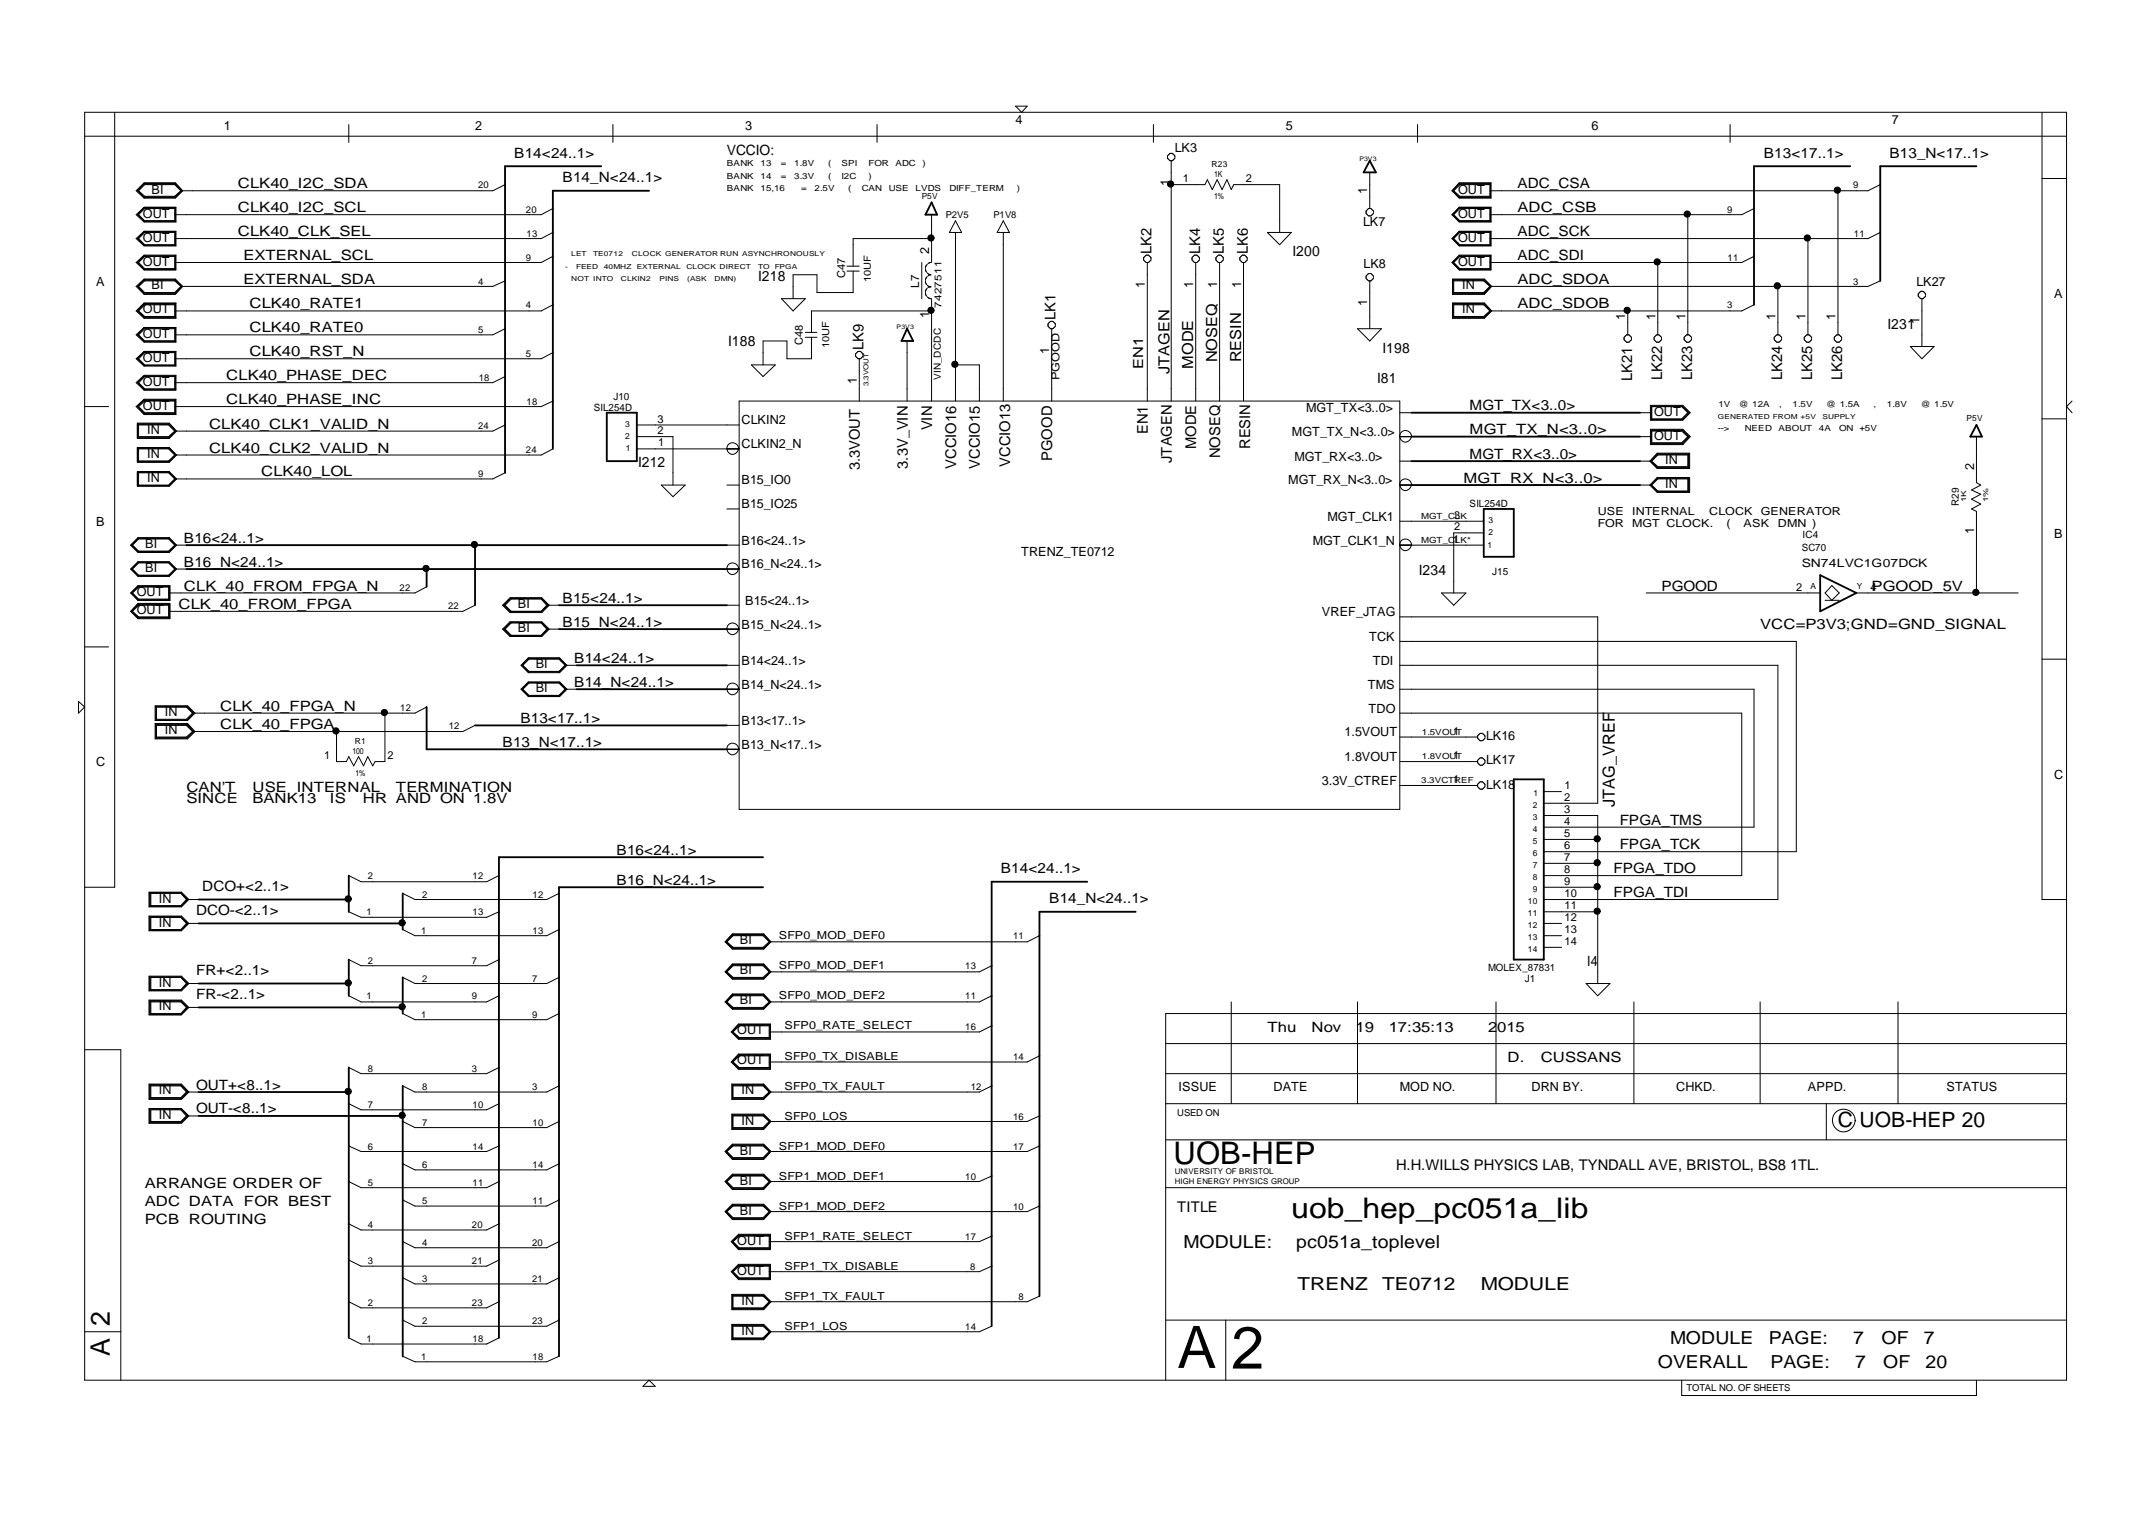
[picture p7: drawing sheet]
<svg xmlns="http://www.w3.org/2000/svg" width="297mm" height="210mm" viewBox="0 0 297 210" stroke-linecap="round" stroke-linejoin="round" font-family="sans-serif">
<defs><g id="words">
<text font-size="8.2" x="170.1" y="189">2</text>
<text font-size="8.1" x="162.7" y="188.9">A</text>
<text font-size="4.3" x="162.1" y="160.7">UOB-HEP</text>
<text font-size="3.9" x="178.4" y="168.2">uob_hep_pc051a_lib</text>
<g font-size="3.7">
<text x="15.2" y="183.1" transform="rotate(-90 15.2 183.1)">2</text>
<text x="15.2" y="187.3" transform="rotate(-90 15.2 187.3)">A</text>
</g>
<text font-size="2.9" x="253.9" y="155.6">C UOB-HEP 20</text>
<g font-size="2.5">
<text x="163.5" y="172.3">MODULE:</text>
<text x="179.1" y="172.3">pc051a_toplevel</text>
<text x="179.3" y="178.2">TRENZ</text>
<text x="190.9" y="178.2">TE0712</text>
<text x="204.6" y="178.2">MODULE</text>
<text x="230.7" y="185.6">MODULE</text>
<text x="244.4" y="185.6">PAGE:</text>
<text x="256" y="185.6">7</text>
<text x="259.9" y="185.6">OF</text>
<text x="265.8" y="185.6">7</text>
<text x="229" y="188.9">OVERALL</text>
<text x="244.6" y="188.9">PAGE:</text>
<text x="256.3" y="188.9">7</text>
<text x="260.2" y="188.9">OF</text>
<text x="266" y="188.9">20</text>
</g>
<text font-size="2.3" x="223.1" y="111.4" transform="rotate(-90 223.1 111.4)">JTAG_VREF</text>
<g font-size="2.1">
<text x="161.6" y="51.7" transform="rotate(-90 161.6 51.7)">JTAGEN</text>
<text x="164.9" y="50.9" transform="rotate(-90 164.9 50.9)">MODE</text>
<text x="168.2" y="50.1" transform="rotate(-90 168.2 50.1)">NOSEQ</text>
<text x="171.5" y="50.1" transform="rotate(-90 171.5 50.1)">RESIN</text>
</g>
<g font-size="2">
<text x="71" y="21.9">B14&lt;24..1&gt;</text>
<text x="100.4" y="21.3">VCCIO:</text>
<text x="243.7" y="21.9">B13&lt;17..1&gt;</text>
<text x="261" y="21.9">B13_N&lt;17..1&gt;</text>
<text x="32.9" y="29.3">CLK40_I2C_SCL</text>
<text x="32.9" y="26">CLK40_I2C_SDA</text>
<text x="77.7" y="25.2">B14_N&lt;24..1&gt;</text>
<text x="209.6" y="29.3">ADC_CSB</text>
<text x="209.6" y="26">ADC_CSA</text>
<text x="32.9" y="32.6">CLK40_CLK_SEL</text>
<text x="33.6" y="35.9">EXTERNAL_SCL</text>
<text x="159.1" y="35.1" transform="rotate(-90 159.1 35.1)">LK2</text>
<text x="165.8" y="35.1" transform="rotate(-90 165.8 35.1)">LK4</text>
<text x="169.1" y="35.1" transform="rotate(-90 169.1 35.1)">LK5</text>
<text x="172.4" y="35.1" transform="rotate(-90 172.4 35.1)">LK6</text>
<text x="178.6" y="35.4">I200</text>
<text x="209.6" y="32.6">ADC_SCK</text>
<text x="209.6" y="35.9">ADC_SDI</text>
<text x="33.6" y="39.2">EXTERNAL_SDA</text>
<text x="104.7" y="38.8">I218</text>
<text x="209.6" y="39.2">ADC_SDOA</text>
<text x="34.5" y="45.9">CLK40_RATE0</text>
<text x="34.5" y="42.6">CLK40_RATE1</text>
<text x="100.6" y="47.8">I188</text>
<text x="145.8" y="44.2" transform="rotate(-90 145.8 44.2)">LK1</text>
<text x="209.6" y="42.6">ADC_SDOB</text>
<text x="260.8" y="45.4">I231</text>
<text x="31.3" y="52.5">CLK40_PHASE_DEC</text>
<text x="34.5" y="49.2">CLK40_RST_N</text>
<text x="119.3" y="48.4" transform="rotate(-90 119.3 48.4)">LK9</text>
<text x="190.3" y="52.8">I81</text>
<text x="191" y="48.7">I198</text>
<text x="225.5" y="52.6" transform="rotate(-90 225.5 52.6)">LK21</text>
<text x="229.6" y="52.4" transform="rotate(-90 229.6 52.4)">LK22</text>
<text x="233.8" y="52.4" transform="rotate(-90 233.8 52.4)">LK23</text>
<text x="246.2" y="52.4" transform="rotate(-90 246.2 52.4)">LK24</text>
<text x="250.4" y="52.4" transform="rotate(-90 250.4 52.4)">LK25</text>
<text x="254.5" y="52.4" transform="rotate(-90 254.5 52.4)">LK26</text>
<text x="28.9" y="59.2">CLK40_CLK1_VALID_N</text>
<text x="31.3" y="55.8">CLK40_PHASE_INC</text>
<text x="128.8" y="59.4" transform="rotate(-90 128.8 59.4)">VIN</text>
<text x="158.6" y="60" transform="rotate(-90 158.6 60)">EN1</text>
<text x="203" y="56.7">MGT_TX&lt;3..0&gt;</text>
<text x="203" y="60">MGT_TX_N&lt;3..0&gt;</text>
<text x="28.9" y="62.5">CLK40_CLK2_VALID_N</text>
<text x="36.1" y="65.8">CLK40_LOL</text>
<text x="88.2" y="64.4">I212</text>
<text x="118.8" y="65" transform="rotate(-90 118.8 65)">3.3VOUT</text>
<text x="125.4" y="64.7" transform="rotate(-90 125.4 64.7)">3.3V_VIN</text>
<text x="132.1" y="64.7" transform="rotate(-90 132.1 64.7)">VCCIO16</text>
<text x="135.4" y="64.7" transform="rotate(-90 135.4 64.7)">VCCIO15</text>
<text x="139.5" y="64.4" transform="rotate(-90 139.5 64.4)">VCCIO13</text>
<text x="145.4" y="63.7" transform="rotate(-90 145.4 63.7)">PGOOD</text>
<text x="161.9" y="63.9" transform="rotate(-90 161.9 63.9)">JTAGEN</text>
<text x="165.3" y="62" transform="rotate(-90 165.3 62)">MODE</text>
<text x="168.6" y="63.3" transform="rotate(-90 168.6 63.3)">NOSEQ</text>
<text x="172.7" y="62" transform="rotate(-90 172.7 62)">RESIN</text>
<text x="203" y="63.3">MGT_RX&lt;3..0&gt;</text>
<text x="202.2" y="66.6">MGT_RX_N&lt;3..0&gt;</text>
<text x="25.4" y="74.9">B16&lt;24..1&gt;</text>
<text x="25.4" y="78.2">B16_N&lt;24..1&gt;</text>
<text x="25.4" y="81.5">CLK_40_FROM_FPGA_N</text>
<text x="77.7" y="83.2">B15&lt;24..1&gt;</text>
<text x="196" y="79.4">I234</text>
<text x="229.5" y="81.5">PGOOD</text>
<text x="258.6" y="81.5">PGOOD_5V</text>
<text x="24.7" y="84.1">CLK_40_FROM_FPGA</text>
<text x="77.7" y="86.5">B15_N&lt;24..1&gt;</text>
<text x="243.2" y="86.9">VCC=P3V3;GND=GND_SIGNAL</text>
<text x="79.3" y="94.8">B14_N&lt;24..1&gt;</text>
<text x="79.3" y="91.5">B14&lt;24..1&gt;</text>
<text x="30.4" y="100.7">CLK_40_FPGA</text>
<text x="30.4" y="98.1">CLK_40_FPGA_N</text>
<text x="71.9" y="99.8">B13&lt;17..1&gt;</text>
<text x="69.4" y="103.1">B13_N&lt;17..1&gt;</text>
<text x="25.8" y="110.9">SINCE</text>
<text x="25.8" y="109.3">CAN’T</text>
<text x="34.9" y="110.9">BANK13</text>
<text x="34.9" y="109.3">USE INTERNAL</text>
<text x="45.6" y="110.9">IS</text>
<text x="50.1" y="110.9">HR AND ON 1.8V</text>
<text x="54.7" y="109.3">TERMINATION</text>
<text x="223.8" y="113.9">FPGA_TMS</text>
<text x="85.2" y="118">B16&lt;24..1&gt;</text>
<text x="223.8" y="117.3">FPGA_TCK</text>
<text x="28" y="123">DCO+&lt;2..1&gt;</text>
<text x="85.2" y="122.2">B16_N&lt;24..1&gt;</text>
<text x="138.3" y="120.6">B14&lt;24..1&gt;</text>
<text x="145" y="124.7">B14_N&lt;24..1&gt;</text>
<text x="222.9" y="123.9">FPGA_TDI</text>
<text x="222.9" y="120.6">FPGA_TDO</text>
<text x="27.1" y="126.3">DCO-&lt;2..1&gt;</text>
<text x="27.1" y="134.6">FR+&lt;2..1&gt;</text>
<text x="219.3" y="133.4">I4</text>
<text x="27.1" y="138">FR-&lt;2..1&gt;</text>
<text x="175.1" y="142.5">Thu</text>
<text x="181.2" y="142.5">Nov</text>
<text x="187.3" y="142.5">19</text>
<text x="191.9" y="142.5">17:35:13</text>
<text x="205.6" y="142.5">2015</text>
<text x="208.3" y="146.7">D.</text>
<text x="212.9" y="146.7">CUSSANS</text>
<text x="27.1" y="150.5">OUT+&lt;8..1&gt;</text>
<text x="27.1" y="153.8">OUT-&lt;8..1&gt;</text>
<text x="192.9" y="161.6">H.H.WILLS PHYSICS LAB, TYNDALL AVE, BRISTOL, BS8 1TL.</text>
<text x="20" y="164">ARRANGE ORDER OF</text>
<text x="20" y="166.6">ADC DATA</text>
<text x="33.7" y="166.6">FOR BEST</text>
<text x="162.7" y="167.3">TITLE</text>
<text x="20" y="169">PCB ROUTING</text>
</g>
<text font-size="1.9" x="157.9" y="50.9" transform="rotate(-90 157.9 50.9)">EN1</text>
<g font-size="1.7">
<text x="30.9" y="18">1</text>
<text x="65.6" y="18">2</text>
<text x="103" y="18">3</text>
<text x="140.3" y="17.1">4</text>
<text x="177.6" y="18">5</text>
<text x="219.9" y="18">6</text>
<text x="261.4" y="17.1">7</text>
<text x="162.3" y="20.9">LK3</text>
<text x="20.9" y="26.8">BI</text>
<text x="161.6" y="25.7" transform="rotate(-90 161.6 25.7)">1</text>
<text x="188.9" y="26.8" transform="rotate(-90 188.9 26.8)">1</text>
<text x="201.4" y="26.8">OUT</text>
<text x="19.7" y="33.4">OUT</text>
<text x="19.7" y="30.1">OUT</text>
<text x="128.4" y="35.1" transform="rotate(-90 128.4 35.1)">2</text>
<text x="188.3" y="31.2">LK7</text>
<text x="201.4" y="33.4">OUT</text>
<text x="201.4" y="30.1">OUT</text>
<text x="13.3" y="39.5">A</text>
<text x="19.7" y="36.7">OUT</text>
<text x="20.9" y="40">BI</text>
<text x="158.2" y="39.8" transform="rotate(-90 158.2 39.8)">1</text>
<text x="164.9" y="39.8" transform="rotate(-90 164.9 39.8)">1</text>
<text x="168.2" y="39.8" transform="rotate(-90 168.2 39.8)">1</text>
<text x="171.5" y="39.8" transform="rotate(-90 171.5 39.8)">1</text>
<text x="188.4" y="37">LK8</text>
<text x="201.4" y="36.7">OUT</text>
<text x="202" y="40">IN</text>
<text x="264.8" y="39.5">LK27</text>
<text x="283.8" y="41.2">A</text>
<text x="19.7" y="46.7">OUT</text>
<text x="19.7" y="43.3">OUT</text>
<text x="128.4" y="44" transform="rotate(-90 128.4 44)">1</text>
<text x="188.9" y="42.3" transform="rotate(-90 188.9 42.3)">1</text>
<text x="202" y="43.3">IN</text>
<text x="224.5" y="44.1" transform="rotate(-90 224.5 44.1)">1</text>
<text x="228.7" y="44.1" transform="rotate(-90 228.7 44.1)">1</text>
<text x="232.8" y="44.1" transform="rotate(-90 232.8 44.1)">1</text>
<text x="245.3" y="44.1" transform="rotate(-90 245.3 44.1)">1</text>
<text x="249.4" y="44.1" transform="rotate(-90 249.4 44.1)">1</text>
<text x="253.6" y="44.1" transform="rotate(-90 253.6 44.1)">1</text>
<text x="265.2" y="44.7" transform="rotate(-90 265.2 44.7)">1</text>
<text x="19.7" y="53.3">OUT</text>
<text x="19.7" y="50">OUT</text>
<text x="118.4" y="53" transform="rotate(-90 118.4 53)">1</text>
<text x="145" y="48.9" transform="rotate(-90 145 48.9)">1</text>
<text x="19.7" y="56.6">OUT</text>
<text x="20.3" y="59.9">IN</text>
<text x="102.5" y="58.6">CLKIN2</text>
<text x="180.4" y="56.9">MGT_TX&lt;3..0&gt;</text>
<text x="228.5" y="57.4">OUT</text>
<text x="20.3" y="63.3">IN</text>
<text x="102.5" y="61.9">CLKIN2_N</text>
<text x="178.5" y="60.2">MGT_TX_N&lt;3..0&gt;</text>
<text x="178.8" y="63.6">MGT_RX&lt;3..0&gt;</text>
<text x="228.5" y="60.7">OUT</text>
<text x="230.1" y="64">IN</text>
<text x="272.7" y="65" transform="rotate(-90 272.7 65)">2</text>
<text x="20.3" y="66.6">IN</text>
<text x="102.5" y="70.2">B15_IO25</text>
<text x="102.5" y="66.9">B15_IO0</text>
<text x="178" y="66.9">MGT_RX_N&lt;3..0&gt;</text>
<text x="183.4" y="71.9">MGT_CLK1</text>
<text x="230.1" y="67.4">IN</text>
<text x="13.3" y="72.7">B</text>
<text x="20.1" y="75.7">BI</text>
<text x="102.5" y="75.2">B16&lt;24..1&gt;</text>
<text x="141.1" y="76.8">TRENZ_TE0712</text>
<text x="181.4" y="75.2">MGT_CLK1_N</text>
<text x="272.7" y="73.8" transform="rotate(-90 272.7 73.8)">1</text>
<text x="283.8" y="74.3">B</text>
<text x="18.9" y="82.3">OUT</text>
<text x="20.1" y="79">BI</text>
<text x="102.5" y="78.5">B16_N&lt;24..1&gt;</text>
<text x="103" y="83.5">B15&lt;24..1&gt;</text>
<text x="18.9" y="84.8">OUT</text>
<text x="71.6" y="87.3">BI</text>
<text x="71.6" y="84">BI</text>
<text x="102.5" y="86.8">B15_N&lt;24..1&gt;</text>
<text x="182.6" y="85.1">VREF_JTAG</text>
<text x="189.2" y="88.5">TCK</text>
<text x="74" y="95.6">BI</text>
<text x="74" y="92.3">BI</text>
<text x="102.5" y="91.8">B14&lt;24..1&gt;</text>
<text x="102.5" y="95.1">B14_N&lt;24..1&gt;</text>
<text x="189" y="95.1">TMS</text>
<text x="189.7" y="91.8">TDI</text>
<text x="22.8" y="98.9">IN</text>
<text x="22.8" y="101.4">IN</text>
<text x="102.5" y="100.1">B13&lt;17..1&gt;</text>
<text x="185.8" y="101.7">1.5VOUT</text>
<text x="189.1" y="98.4">TDO</text>
<text x="13.3" y="105.8">C</text>
<text x="102.5" y="103.4">B13_N&lt;17..1&gt;</text>
<text x="185.8" y="105.1">1.8VOUT</text>
<text x="205.3" y="105.5">LK17</text>
<text x="205.3" y="102.2">LK16</text>
<text x="283.8" y="107.5">C</text>
<text x="182.6" y="108.4">3.3V_CTREF</text>
<text x="205.3" y="108.9">LK18</text>
<text x="21.9" y="124.6">IN</text>
<text x="21.9" y="127.9">IN</text>
<text x="102.2" y="130.4">BI</text>
<text x="21.9" y="136.2">IN</text>
<text x="102.2" y="134.5">BI</text>
<text x="21.9" y="139.5">IN</text>
<text x="101.9" y="142.8">OUT</text>
<text x="102.2" y="138.7">BI</text>
<text x="101.9" y="147">OUT</text>
<text x="21.9" y="154.5">IN</text>
<text x="21.9" y="151.1">IN</text>
<text x="102.5" y="155.3">IN</text>
<text x="102.5" y="151.1">IN</text>
<text x="162.8" y="150.7">ISSUE</text>
<text x="175.9" y="150.7">DATE</text>
<text x="193.4" y="150.7">MOD NO.</text>
<text x="211.6" y="150.7">DRN BY.</text>
<text x="231.6" y="150.7">CHKD.</text>
<text x="249.8" y="150.7">APPD.</text>
<text x="268.9" y="150.7">STATUS</text>
<text x="102.2" y="159.4">BI</text>
<text x="102.2" y="167.7">BI</text>
<text x="102.2" y="163.6">BI</text>
<text x="101.9" y="171.9">OUT</text>
<text x="101.9" y="176">OUT</text>
<text x="102.5" y="184.3">IN</text>
<text x="102.5" y="180.2">IN</text>
</g>
<g font-size="1.6">
<text x="127" y="39.7" transform="rotate(-90 127 39.7)">L7</text>
<text x="248.9" y="78.2">SN74LVC1G07DCK</text>
</g>
<g font-size="1.5">
<text x="163.4" y="25.2">1</text>
<text x="172.1" y="25.2">2</text>
<text x="116.8" y="38.5" transform="rotate(-90 116.8 38.5)">C47</text>
<text x="110.9" y="47.6" transform="rotate(-90 110.9 47.6)">C48</text>
<text x="146.4" y="52.5" transform="rotate(-90 146.4 52.5)">PGOOD</text>
<text x="90.9" y="60">2</text>
<text x="90.9" y="58.3">3</text>
<text x="90.9" y="61.6">1</text>
<text x="200.9" y="71.6">3</text>
<text x="220.7" y="71.1">USE</text>
<text x="225.5" y="71.1">INTERNAL</text>
<text x="236.1" y="71.1">CLOCK</text>
<text x="243.3" y="71.1">GENERATOR</text>
<text x="200.8" y="74.9">1</text>
<text x="200.9" y="73.2">2</text>
<text x="220.7" y="72.7">FOR</text>
<text x="225.5" y="72.7">MGT CLOCK.</text>
<text x="238.5" y="72.7">(</text>
<text x="240.9" y="72.7">ASK</text>
<text x="245.6" y="72.7">DMN )</text>
<text x="248.2" y="81.5">2</text>
<text x="258.4" y="81.5">4</text>
<text x="200.8" y="101.4">1</text>
<text x="44.8" y="104.8">1</text>
<text x="53.5" y="104.8">2</text>
<text x="200.8" y="104.8">1</text>
<text x="200.8" y="108.1">1</text>
<text x="216.1" y="110.6">2</text>
<text x="216.1" y="112.3">3</text>
<text x="216.1" y="113.9">4</text>
<text x="216.2" y="109">1</text>
<text x="216.1" y="115.6">5</text>
<text x="216.1" y="117.3">6</text>
<text x="216.1" y="118.9">7</text>
<text x="216.1" y="122.2">9</text>
<text x="216.1" y="120.6">8</text>
<text x="216.2" y="123.9">10</text>
<text x="216.2" y="125.6">11</text>
<text x="107.6" y="129.7">SFP0_MOD_DEF0</text>
<text x="216.2" y="127.2">12</text>
<text x="216.2" y="128.9">13</text>
<text x="216.2" y="130.5">14</text>
<text x="107.6" y="133.9">SFP0_MOD_DEF1</text>
<text x="107.6" y="138">SFP0_MOD_DEF2</text>
<text x="108.4" y="142.2">SFP0_RATE_SELECT</text>
<text x="108.4" y="146.3">SFP0_TX_DISABLE</text>
<text x="108.4" y="154.6">SFP0_LOS</text>
<text x="108.4" y="150.5">SFP0_TX_FAULT</text>
<text x="107.6" y="158.8">SFP1_MOD_DEF0</text>
<text x="107.6" y="167.1">SFP1_MOD_DEF2</text>
<text x="107.6" y="162.9">SFP1_MOD_DEF1</text>
<text x="108.4" y="171.2">SFP1_RATE_SELECT</text>
<text x="108.4" y="179.5">SFP1_TX_FAULT</text>
<text x="108.4" y="175.4">SFP1_TX_DISABLE</text>
<text x="108.4" y="183.7">SFP1_LOS</text>
</g>
<g font-size="1.4">
<text x="82.1" y="56.7">SIL254D</text>
<text x="84.8" y="55.3">J10</text>
<text x="203" y="70">SIL254D</text>
<text x="270.6" y="69.9" transform="rotate(-90 270.6 69.9)">R29</text>
<text x="248.9" y="76">SC70</text>
<text x="249" y="74.3">IC4</text>
<text x="206.2" y="79.3">J15</text>
<text x="205.6" y="134">MOLEX_87831</text>
<text x="210.7" y="135.6">J1</text>
</g>
<g font-size="1.3">
<text x="66.1" y="26">20</text>
<text x="72.7" y="29.4">20</text>
<text x="238.6" y="29.4">9</text>
<text x="256" y="26">9</text>
<text x="72.7" y="36">9</text>
<text x="72.7" y="32.7">13</text>
<text x="130.7" y="30.2">P2V5</text>
<text x="137.3" y="30.2">P1V8</text>
<text x="238.7" y="36">11</text>
<text x="256.1" y="32.7">11</text>
<text x="66.1" y="39.3">4</text>
<text x="120.3" y="39" transform="rotate(-90 120.3 39)">10UF</text>
<text x="256" y="39.3">3</text>
<text x="66.1" y="46">5</text>
<text x="72.7" y="42.6">4</text>
<text x="130.1" y="42.5" transform="rotate(-90 130.1 42.5)">7427511</text>
<text x="238.6" y="42.6">3</text>
<text x="66.1" y="52.6">18</text>
<text x="72.7" y="49.3">5</text>
<text x="114.6" y="48.1" transform="rotate(-90 114.6 48.1)">10UF</text>
<text x="130" y="52.5" transform="rotate(-90 130 52.5)">VIN_DCDC</text>
<text x="66.1" y="59.2">24</text>
<text x="72.7" y="55.9">18</text>
<text x="66.1" y="65.9">9</text>
<text x="72.7" y="62.6">24</text>
<text x="55.2" y="81.6">22</text>
<text x="61.9" y="84.1">22</text>
<text x="55.3" y="98.2">12</text>
<text x="62" y="100.7">12</text>
<text x="50.8" y="121.4">2</text>
<text x="58.3" y="124">2</text>
<text x="65.3" y="121.4">12</text>
<text x="73.6" y="124">12</text>
<text x="50.6" y="126.4">1</text>
<text x="58.2" y="129">1</text>
<text x="65.3" y="126.4">13</text>
<text x="73.6" y="129">13</text>
<text x="140" y="129.7">11</text>
<text x="50.8" y="133.1">2</text>
<text x="58.3" y="135.6">2</text>
<text x="65.2" y="133.1">7</text>
<text x="73.5" y="135.6">7</text>
<text x="133.4" y="133.9">13</text>
<text x="50.6" y="138">1</text>
<text x="58.2" y="140.6">1</text>
<text x="65.2" y="138">9</text>
<text x="73.5" y="140.6">9</text>
<text x="133.4" y="142.2">16</text>
<text x="133.4" y="138">11</text>
<text x="50.8" y="148">8</text>
<text x="65.2" y="148">3</text>
<text x="140" y="146.3">14</text>
<text x="50.8" y="153">7</text>
<text x="58.3" y="150.5">8</text>
<text x="58.3" y="155.5">7</text>
<text x="65.3" y="153">10</text>
<text x="73.5" y="150.5">3</text>
<text x="73.6" y="155.5">10</text>
<text x="134.1" y="150.5">12</text>
<text x="140" y="154.6">16</text>
<text x="162.7" y="154.1">USED ON</text>
<text x="50.8" y="158.8">6</text>
<text x="58.3" y="161.3">6</text>
<text x="65.3" y="158.8">14</text>
<text x="73.6" y="161.3">14</text>
<text x="140" y="158.8">17</text>
<text x="50.8" y="163.8">5</text>
<text x="58.3" y="166.3">5</text>
<text x="65.3" y="163.8">11</text>
<text x="73.6" y="166.3">11</text>
<text x="133.4" y="162.9">10</text>
<text x="140" y="167.1">10</text>
<text x="50.8" y="169.6">4</text>
<text x="58.3" y="172.1">4</text>
<text x="65.2" y="169.6">20</text>
<text x="73.5" y="172.1">20</text>
<text x="133.4" y="171.2">17</text>
<text x="50.8" y="174.6">3</text>
<text x="58.3" y="177.1">3</text>
<text x="65.2" y="174.6">21</text>
<text x="73.5" y="177.1">21</text>
<text x="134" y="175.4">8</text>
<text x="140.7" y="179.5">8</text>
<text x="50.6" y="185.3">1</text>
<text x="50.8" y="180.4">2</text>
<text x="58.3" y="182.9">2</text>
<text x="65.2" y="180.4">23</text>
<text x="65.3" y="185.3">18</text>
<text x="73.5" y="182.9">23</text>
<text x="133.4" y="183.7">14</text>
<text x="58.2" y="187.8">1</text>
<text x="73.6" y="187.8">18</text>
<text x="233" y="192.1">TOTAL NO. OF SHEETS</text>
</g>
<g font-size="1.2">
<text x="100.4" y="23">BANK</text>
<text x="105.1" y="23">13</text>
<text x="107.9" y="23">=</text>
<text x="109.7" y="23">1.8V</text>
<text x="114.4" y="23">(</text>
<text x="116.3" y="23">SPI</text>
<text x="120" y="23">FOR</text>
<text x="123.7" y="23">ADC</text>
<text x="127.4" y="23">)</text>
<text x="167.4" y="23.1">R23</text>
<text x="100.4" y="26.3">BANK</text>
<text x="100.4" y="24.7">BANK</text>
<text x="105.1" y="26.3">15,16</text>
<text x="105.1" y="24.7">14</text>
<text x="107.9" y="24.7">=</text>
<text x="109.7" y="24.7">3.3V</text>
<text x="110.7" y="26.3">=</text>
<text x="112.5" y="26.3">2.5V</text>
<text x="114.4" y="24.7">(</text>
<text x="116.3" y="24.7">I2C</text>
<text x="117.2" y="26.3">(</text>
<text x="119.1" y="26.3">CAN</text>
<text x="120" y="24.7">)</text>
<text x="122.8" y="26.3">USE</text>
<text x="126.5" y="26.3">LVDS</text>
<text x="127.4" y="27.4">P5V</text>
<text x="131.2" y="26.3">DIFF_TERM</text>
<text x="140.5" y="26.3">)</text>
<text x="167.7" y="27.4">1%</text>
<text x="167.7" y="24.4">1K</text>
<text x="86.4" y="59">3</text>
<text x="237.3" y="59.5">--&gt;</text>
<text x="237.4" y="56.1">1V</text>
<text x="240.2" y="56.1">@ 12A</text>
<text x="241.1" y="59.5">NEED</text>
<text x="245.7" y="59.5">ABOUT</text>
<text x="245.8" y="56.1">,</text>
<text x="247.7" y="56.1">1.5V</text>
<text x="251.3" y="59.5">4A</text>
<text x="252.3" y="56.1">@ 1.5A</text>
<text x="254.1" y="59.5">ON +5V</text>
<text x="258.8" y="56.1">,</text>
<text x="260.7" y="56.1">1.8V</text>
<text x="265.4" y="56.1">@ 1.5V</text>
<text x="271.7" y="58.2">P5V</text>
<text x="86.4" y="60.6">2</text>
<text x="86.5" y="62.3">1</text>
<text x="196.4" y="71.6">MGT_CLK</text>
<text x="196.4" y="74.9">MGT_CLK*</text>
<text x="205.5" y="75.6">1</text>
<text x="205.7" y="72.2">3</text>
<text x="205.7" y="73.9">2</text>
<text x="250.1" y="81.4">A</text>
<text x="256.6" y="81.4">Y</text>
<text x="196.4" y="101.4">1.5VOUT</text>
<text x="48.7" y="104.1">100</text>
<text x="49" y="102.7">R1</text>
<text x="49.1" y="107.1">1%</text>
<text x="196.4" y="104.8">1.8VOUT</text>
<text x="196.4" y="108.1">3.3VCTREF</text>
<text x="211.8" y="111.6">2</text>
<text x="211.8" y="113.2">3</text>
<text x="211.8" y="109.9">1</text>
<text x="211.8" y="118.2">6</text>
<text x="211.8" y="119.9">7</text>
<text x="211.8" y="116.5">5</text>
<text x="211.8" y="114.9">4</text>
<text x="211.1" y="124.8">10</text>
<text x="211.8" y="121.5">8</text>
<text x="211.8" y="123.2">9</text>
<text x="211.1" y="126.5">11</text>
<text x="211.1" y="128.2">12</text>
<text x="211.1" y="131.5">14</text>
<text x="211.1" y="129.8">13</text>
</g>
<g font-size="1.1">
<text x="162.3" y="162.1">UNIVERSITY OF BRISTOL</text>
<text x="162.3" y="163.5">HIGH ENERGY PHYSICS GROUP</text>
</g>
<g font-size="1">
<text x="120" y="53.4" transform="rotate(-90 120 53.4)">3.3VOUT</text>
<text x="271.6" y="69.4" transform="rotate(-90 271.6 69.4)">1K</text>
<text x="274.7" y="69.4" transform="rotate(-90 274.7 69.4)">1%</text>
</g>
<g font-size=".9">
<text x="187.8" y="22.2">P3V3</text>
<text x="78.9" y="35.4">LET</text>
<text x="82" y="35.4">TE0712</text>
<text x="87.3" y="35.4">CLOCK GENERATOR RUN ASYNCHRONOUSLY</text>
<text x="78.1" y="37.1">-</text>
<text x="78.9" y="38.8">NOT INTO</text>
<text x="79.6" y="37.1">FEED</text>
<text x="83.4" y="37.1">40MHZ</text>
<text x="85.8" y="38.8">CLKIN2</text>
<text x="88" y="37.1">EXTERNAL</text>
<text x="91.1" y="38.8">PINS</text>
<text x="94.8" y="37.1">CLOCK DIRECT</text>
<text x="94.9" y="38.8">(ASK</text>
<text x="98.7" y="38.8">DMN)</text>
<text x="104.7" y="37.1">TO</text>
<text x="107" y="37.1">FPGA</text>
<text x="123.9" y="45.4">P3V3</text>
<text x="237.3" y="57.8">GENERATED FROM +5V</text>
<text x="251.8" y="57.8">SUPPLY</text>
</g>
</g></defs>
<g fill="none" stroke="#000" stroke-width=".25">
<path d="M83.1 23h-13.3v42.3M89.7 26.3h-13.3v35.7M128.7 28l.8 1.6h-1.6zM189.2 22.2l.9 1.6h-1.7zM255.6 23h-13.3v19.1M273.1 23h-13.3v15.8M83.8 57h4.2v6.7h-4.2zM125.3 45.4l.9 1.7h-1.6zM195 57h31.6M273.1 58.7l.7 1.6h-1.6zM25.8 78.6h74.6M25.8 75.3h74.6"/>
<path d="M58.9 78.6v2.4M65.6 75.3v8.3M195 60.3h31.6M195 63.7h31.6M195 67h31.6M205 70.3h4.1v6.6h-4.1zM251.5 79.4l5 2.5-5 2.5zM58.9 97.6v5.9h41.5M77.2 86.9h23.2M77.2 83.6h23.2M79.7 95.2h20.7M79.7 91.9h20.7"/>
<path d="M65.6 100.2h34.8M105.4 118.4h-36.5v66.4M209.1 107.6h4.2v24.9h-4.2zM27.4 139.1h28.2M27.4 135.8h20.8M27.4 124.2h20.8M27.4 127.5h28.2M48.2 120.9v5M48.2 132.5v5M55.6 123.4v5M55.6 135v5M105.4 122.5h-28.2v64.8"/>
<path d="M150.2 121.8h-13.2v61.3M156.9 125.9h-13.3v53.1M27.4 154.1h28.2M27.4 150.8h20.8M48.2 147.4v37.4M55.6 150v37.3"/>
</g>
<g fill="none" stroke="#000" stroke-width=".14">
<path d="M11.7 15.5h273.8v175.1h-273.8zM11.7 18.8h273.8M15.8 15.5v107h-4.1M48.2 17.2v2.5M84.7 17.2v2.5M121.2 17.2v2.5M140.3 14.7h1.6l-.7 .8zM159.4 17.2v2.5M195.8 17.2v2.5M239 17.2v2.5M282.1 15.5v108.7h3.4M18.8 36.2l1.1-1h4.4v2.1h-4.4z"/>
<path d="M18.8 29.6l1.1-1h4.4v2.1h-4.4zM18.8 32.9l1.1-1h4.4v2.1h-4.4zM18.8 26.3l1.1-1.1h4.3l1 1.1-1 1.1h-4.3zM18.8 39.6l1.1-1.1h4.3l1 1.1-1 1.1h-4.3zM19 39.6l.9-1h4.3l1 1-1 1h-4.3zM19.1 39.6l.8-.9h4.2l1 .9-1 .9h-4.2zM19.1 39.6l.9-.8h4.1l.9 .8-.9 .8h-4.1zM19.1 32.9l.9-.8h4.1v1.7h-4.1zM19.1 26.3l.9-.8h4.1l.9 .8-.9 .8h-4.1zM19.9 28.6l-.9 1 .9 1h4.3v-2M19.9 32h4.3v1.9h-4.3M19.9 37.3l-.9-1.1 .9-.9h4.3v2"/>
<path d="M19.9 25.4h4.2l1 .9-1 .9h-4.2l-.8-.9zM19.9 25.3h4.3l1 1-1 1h-4.3l-.9-1zM19.9 32l-.9 .9 .9 1M19.9 32l-.8 .9 .8 1M20 30.5l-.9-.9 .9-.8h4.1v1.7M20 35.4l-.9 .8 .9 .9h4.1v-1.7M24.2 28.7h-4.3l-.8 .9 .8 .9h4.3M24.2 35.4h-4.3l-.8 .8 .8 1h4.3M69.8 38.8l-1.7 .8h-43.1M69.8 25.5l-1.7 .8h-43.1M76.4 35.4l-1.6 .8h-50.7M76.4 28.8l-1.6 .8h-50.7"/>
<path d="M76.4 32.1l-1.6 .8h-50.7M117 37.4h1.7M117 36.8h1.7M117.9 37.4v3h-5v-2.5h-3.3v3.3M127.4 36.2v5M127.9 37.1v.3l.1 .2M127.9 38.8v.2l.1 .3M128.1 37.7l.4 .2M128.1 36.5l-.2 .2v.3M128.1 38.2l-.2 .2v.3M128.1 39.8l-.2 .2v.3M128.1 39.4l.4 .2h.1"/>
<path d="M128.5 37.9h.1M128.5 37.9l-.3 .2M128.6 36.2l-.4 .2M128.6 39.6l-.4 .1M128.7 32.9h-10.8v3.9M128.7 29.6v6.6M132 30.5l.9 1.6h-1.7zM132 32.1v23.3M138.6 30.5l.9 1.6h-1.7zM138.6 32.1v23.3M158.5 36.2v19.2M159 35.7v-.1l-.3-.4h-.4l-.3 .4v.3l.3 .3h.4l.3-.4"/>
<path d="M161.8 25.5h4.7l.3-.7 .7 1.4 .7-1.4 .6 1.4 .7-1.4 .6 1.4 .3-.7h6.4v6.6M161.8 22.2v33.2M162.3 21.7v-.2l-.3-.3h-.4l-.3 .3a.58 .58 0 0 0 .7 .7l.3-.4M165.2 36.2v19.2M165.7 35.7v-.1l-.3-.4h-.4l-.3 .4v.3l.3 .3h.4l.3-.4M168.5 36.2v19.2M169 35.7v-.1l-.3-.4h-.4l-.3 .4v.3l.3 .3h.4l.3-.4M171.8 36.2v19.2M172.3 35.7v-.1l-.3-.4h-.4l-.3 .4v.3l.3 .3h.4l.3-.4M175.1 32.1h3.3l-1.6 1.7zM189.2 23.8v5M189.2 38.8v6.6"/>
<path d="M189.8 29.3v-.2l-.4-.3h-.3l-.4 .3a.58 .58 0 0 0 .7 .7l.4-.4M189.8 38.3v-.2l-.4-.3h-.3l-.4 .3v.4l.4 .3h.3l.4-.4M200.7 38.5h4.4l1 1.1-1 1.1h-4.4zM200.7 38.6h4.4l.9 1-.9 1h-4.4M200.8 38.7h4.2l.9 .9-.9 .9h-4.2zM200.8 38.8h4.2l.8 .8-.8 .8h-4.2zM200.8 26.3l.9-.8h4.1v1.6h-4.1zM200.8 32.9l.9-.8h4.1v1.7h-4.1zM201.6 35.2h4.4v2.1h-4.4l-1-1.1zM201.6 25.2h4.4v2.2h-4.4l-1-1.1zM201.6 28.6h4.4v2.1h-4.4l-1-1.1zM201.6 31.9h4.4v2.1h-4.4l-1-1.1z"/>
<path d="M201.6 25.3h4.3v2h-4.3l-.9-1zM201.6 28.6l-.9 1 .9 1h4.3v-2M201.6 32h4.3v1.9h-4.3M201.6 37.3l-.9-1.1 .9-.9h4.3v2M201.6 32l-.9 .9 .9 1M201.6 32l-.8 .9 .8 1M201.7 30.5l-.9-.9 .9-.8h4.1v1.7M201.7 35.4l-.9 .8 .9 .9h4.1v-1.7M205.9 25.4h-4.3l-.8 .9 .8 .9h4.3M205.9 28.7h-4.3l-.8 .9 .8 .9h4.3M205.9 35.4h-4.3l-.8 .8 .8 1h4.3M229 36.2v10"/>
<path d="M233.2 29.6v16.6M242.3 35.4l-1.7 .8h-34.8M242.3 28.8l-1.7 .8h-34.8M245.6 39.6v6.6M249.8 32.9v13.3M253.9 26.3v19.9M259.8 38.8l-1.7 .8h-52.3M259.8 25.5l-1.7 .8h-52.3M259.8 32.1l-1.7 .8h-52.3M282.1 24.7h3.4M11.7 56.1h3.3M18.8 49.5l1.1-1h4.4v2.1h-4.4z"/>
<path d="M18.8 46.2l1.1-1h4.4v2.1h-4.4zM18.8 42.9l1.1-1.1h4.4v2.2h-4.4zM18.8 52.8l1.1-1h4.4v2.1h-4.4zM18.8 56.1l1.1-1h4.4v2.1h-4.4zM19 56.1l.9-.9h4.3v2h-4.3zM19 58.4h4.4l1 1.1-1 1h-4.4zM19 58.5h4.4l.9 1-.9 1h-4.4M19.1 58.6h4.2l.9 .9-.9 .9h-4.2zM19.1 49.5l.9-.8h4.1v1.7h-4.1zM19.1 42.9l.9-.8h4.1v1.6h-4.1zM19.1 56.1l.9-.7h4.1v1.6h-4.1zM19.1 58.7h4.2l.8 .8-.8 .8h-4.2z"/>
<path d="M19.9 48.6h4.3v1.9h-4.3M19.9 48.6l-.9 .9 .9 1M19.9 41.9h4.3v2h-4.3l-.9-1zM19.9 45.2l-.9 1 .9 1h4.3v-2M19.9 53.9l-.9-1.1 .9-.9h4.3v2M19.9 48.6l-.8 .9 .8 1M20 47.1l-.9-.9 .9-.8h4.1v1.7M20 52l-.9 .8 .9 .9h4.1v-1.7M24.2 52h-4.3l-.8 .8 .8 1h4.3M24.2 55.3h-4.3l-.8 .8 .8 1h4.3M24.2 42h-4.3l-.8 .9 .8 .9h4.3M24.2 45.3h-4.3l-.8 .9 .8 .9h4.3"/>
<path d="M69.8 45.4l-1.7 .8h-44M69.8 52l-1.7 .8h-44M69.8 58.7l-1.7 .8h-44M76.4 48.7l-1.6 .8h-50.7M76.4 42.1l-1.6 .8h-50.7M76.4 55.4l-1.6 .7h-50.7M88 58.7h14.1M102.1 55.4h91.3v56.4h-91.3zM103.8 50.4h3.3l-1.7 1.6zM108 41.2h3.3l-1.7 1.7zM111.3 46.6h1.6M111.3 45.9h1.6"/>
<path d="M112.1 46.6v2.9h-3.4v-2.4h-3.3v3.3M118.7 49.5v5.9M119.2 49v-.1l-.3-.4h-.4l-.3 .4v.3l.3 .3h.4l.3-.4M125.3 47.1v8.3M127.9 40.4v.3l.1 .2M128.1 41l.4 .2h.1M128.7 42.9h-16.6v3M128.7 41.2v14.2M132 50.4h3.3v5M145.3 45.4v10M145.8 44.9v-.2l-.3-.3h-.4l-.3 .3v.4l.3 .3h.4l.3-.4M187.5 45.4h3.4l-1.7 1.7z"/>
<path d="M193.4 57h1.6M200.7 41.8h4.4l1 1.1-1 1.1h-4.4zM200.7 41.9h4.4l.9 1-.9 1h-4.4M200.8 42h4.2l.9 .9-.9 .9h-4.2zM200.8 42.1h4.2l.8 .8-.8 .8h-4.2zM224.9 42.9v3.3M225.4 46.7v-.1l-.3-.4h-.4l-.3 .4v.3l.3 .4h.4l.3-.5M226.6 57h1.6M228 56h4.5l1 1-1 1h-4.5zM228 59.3h4.5l1 1-1 1.1h-4.5zM228.1 58v-1.9h4.3l1 .9-1 1M228.1 59.4h4.3l1 .9-1 1h-4.3z"/>
<path d="M228.2 56.1h4.2l.9 .9-.9 .9h-4.2zM228.2 59.5h4.1l.9 .8-.9 .8h-4.1M228.2 59.4h4.2l.9 .9-.9 .9h-4.2zM229.5 46.7v-.1l-.3-.4h-.3l-.4 .4v.3l.4 .4h.3l.3-.5M232.3 56.1l.9 .9-.9 .8h-4.1M233.7 46.7v-.1l-.3-.4h-.4l-.3 .4v.3l.3 .4h.4l.3-.5M242.3 42.1l-1.7 .8h-34.8M246.1 46.7v-.1l-.3-.4h-.3l-.4 .4v.3l.4 .4h.3l.3-.5M250.3 46.7v-.1l-.4-.4h-.3l-.3 .4v.3l.3 .4h.3l.4-.5M254.4 46.7v-.1l-.3-.4h-.3l-.4 .4v.3l.4 .4h.3l.3-.5M263.9 47.8h3.3l-1.7 1.7zM265.5 41.2v6.6"/>
<path d="M266 40.7v-.1l-.3-.4h-.3l-.4 .4v.3l.4 .3h.3l.3-.4M282.1 57.8h3.4M286.3 55.4l-.8 .7 .8 .9M18 78.6l1.1-1h4.3l1 1-1 1h-4.3zM18.1 78.6l1-.9h4.3l.9 .9-.9 .9h-4.3zM19 61.8h4.4l1 1-1 1.1h-4.4zM19 65.1h4.4l1 1-1 1.1h-4.4zM19 65.2h4.4l.9 .9-.9 1h-4.4M19.1 61.9h4.2l.9 .9-.9 .9h-4.2zM19.1 65.2v1.9M19.1 74.3l-1 1 1 .9h4.3l.9-.9-.9-1M19.1 74.3h4.3"/>
<path d="M19.1 74.3l-1.1 1 1.1 1h4.3l1-1-1-1M19.1 65.3h4.2l.8 .8-.8 .9h-4.2zM19.1 77.7h4.2l.8 .9-.8 .8h-4.2l-.8-.8zM19.1 76.1h4.2M19.1 76.1l-.9-.8 .9-1h4.2l.9 1-.9 .8M19.1 77.7l-.9 .9 .9 .9M23.3 65.2l.9 .9-.9 1M23.3 77.7l.9 .9-.9 .9M23.4 61.8l.9 1-.9 1h-4.4M24.1 62.8l-.8-.8h-4.2v1.7M24.1 62.8l-.8 .9M24.1 75.3l-.8-.9h-4.2l-.8 .9 .8 .8"/>
<path d="M24.1 75.3h1.7M24.1 75.3l-.8 .8M24.1 78.6h1.7M69.8 65.3l-1.7 .8h-44M76.4 62l-1.6 .8h-50.7M88 60.3h5v6.7M91.4 67h3.3l-1.7 1.6zM100.4 67h1.7M100.4 75.3h1.7M100.4 70.3h1.7M102 61.9a.8 .8 0 0 1-1 .8 .8 .8 0 0 1-.4-1.3 .8 .8 0 0 1 1.4 .2l.1 .4h-14.1M102 78.5a.8 .8 0 0 1-1 .8 .8 .8 0 0 1-.4-1.3 .8 .8 0 0 1 1.4 .2l.1 .4h-1.7"/>
<path d="M193.4 67h1.6M193.4 60.3h1.6M193.4 63.7h1.6M193.4 72h11.6M193.4 75.3h11.6M195 75.2a.8 .8 0 0 1-1.1 .8 .8 .8 0 0 1-.3-1.3 .8 .8 0 0 1 1.3 .2l.2 .4M195 66.9a.8 .8 0 0 1-1.1 .8 .8 .8 0 0 1-.3-1.3 .8 .8 0 0 1 1.3 .2l.2 .4M195 60.2a.8 .8 0 0 1-1.1 .8 .8 .8 0 0 1-.3-1.3 .8 .8 0 0 1 1.3 .2l.2 .4M205 73.6h-4.2v8.3M226.6 67h1.6M226.6 60.3h1.6M226.6 63.7h1.6"/>
<path d="M227.9 67l1.1-1h4.4v2h-4.4zM228.2 67l.8 .8M228.2 67l.8-.9h4.2v1.7M229 62.6h4.4v2.1h-4.4l-1.1-1zM229 66l-1 1 1 .9h4.4v-1.9M229 62.7h4.4v1.9h-4.4l-1-.9zM229 66.1h4.3v1.7h-4.3l-.9-.8zM229 62.8h4.2v1.6h-4.2l-.8-.7zM229 62.8h4.3v1.7h-4.3l-.9-.8zM273.1 60.3v6.3l.6 .4-1.3 .7 1.3 .6-1.3 .6 1.3 .7-1.3 .7 .7 .3v11.3M10.8 96.9l.9 .7-.9 .9zM11.7 89.3h3.3"/>
<path d="M18 81.9l1.1-1h4.4v2h-4.4zM18.2 81.9l.9-.9h4.3v1.8h-4.3zM19.1 83.3h4.4v2.1h-4.4l-1.1-1zM19.1 81l-.8 .9 .8 .8h4.2v-1.7M19.1 83.5h4.3v1.8h-4.3l-.9-.9zM19.1 83.6h4.2v1.6h-4.2l-.8-.8zM21.4 99.9h4.5l1 1.1-1 1h-4.5zM21.4 97.5h4.5l1 1-1 1h-4.5zM21.5 99.5v-2h4.3l1.1 1-1.1 1M21.6 97.6h4.2l.9 .9-.9 .9h-4.2zM23.5 81h-4.4l-1 .9 1 1M23.5 83.4h-4.4l-1 1 1 1h4.4"/>
<path d="M25.8 97.6l.8 .9M26.6 98.5l-.8 .8h-4.2M53.2 98.5v6.7h-1.4l-.3 .6-.7-1.3-.6 1.3-.7-1.3-.6 1.3-.7-1.3-.4 .7h-1.3v-4.2M58.9 97.6l-1.6 .9h-30.7M58.9 81l-1.6 .9h-34M65.6 83.6l-1.7 .8h-40.6M69.4 83.6l1.1-1h4.4l1 1-1 1h-4.4zM69.4 86.9l1.1-1h4.4l1 1-1 1h-4.4zM69.8 86.9l.8-.9h4.2l.7 .9-.7 .8h-4.2zM70.5 82.6h4.3l.9 1-.9 .8h-4.3l-.8-.8zM70.5 82.6l-1 1 1 .9h4.3l1-.9-1-1M70.5 85.9l-.8 1 .8 .9"/>
<path d="M70.5 85.9h4.3M70.5 87.8h4.3M70.5 85.9l-1 1 1 .9M72.2 95.2l.9-.9h4.1l.9 .9-.9 .8h-4.1zM73 90.9l-.9 1 .9 .9h4.3l.9-.9-.9-1M73 90.9h4.3M73 90.9l-1 1 1 1h4.3l1-1-1-1M73 94.2h4.3l.9 1-.9 .9h-4.3l-.9-.9zM73 94.2h4.3l1 1-1 1h-4.3l-1-1zM73.1 92.7h4.1M73.1 92.7l-1-.8 1-1h4.1l1 1-1 .8M73.1 94.2l-1 1 1 .9"/>
<path d="M74.8 85.9l1 1-1 .9M74.8 85.9l.9 1-.9 .9M75.5 83.6l-.7-.9h-4.2l-.8 .9 .8 .8M75.5 83.6h1.7M75.5 83.6l-.7 .8M75.5 86.9h1.7M77.2 94.2l1 1-1 .9M78.1 91.9l-.9-.9h-4.1l-.9 .9 .9 .8M78.1 91.9h1.6M78.1 91.9l-.9 .8M78.1 95.2h1.6M100.4 83.6h1.7"/>
<path d="M100.4 91.9h1.7M102 95.1a.8 .8 0 0 1-1 .8 .8 .8 0 0 1-.4-1.3 .8 .8 0 0 1 1.4 .2l.1 .4h-1.7M102 86.8a.8 .8 0 0 1-1 .8 .8 .8 0 0 1-.4-1.3 .8 .8 0 0 1 1.4 .2l.1 .4h-1.7M193.4 98.5h47.2v22.4h-27.3M193.4 91.9h52.2v32.3h-32.3M193.4 85.2h27.3v25.7h-7.4M193.4 88.6h54.8v29h-34.9M193.4 95.2h48.9v19h-29M199.1 81.9h3.4l-1.7 1.7zM227.4 81.9h24.1M252.1 82.9h2M253.1 80.9l1 1-1 1-1-1z"/>
<path d="M256.5 81.9h22.3M282.1 91h3.4M21.5 100h4.3l1.1 1-1.1 1h-4.3zM21.6 100.1h4.2l.9 .9-.9 .9h-4.2zM21.6 100.2h4.2l.8 .8M26.6 101l-.8 .8h-4.2M65.6 100.2l-1.7 .8h-37.3M100.4 100.2h1.7M102 103.4a.8 .8 0 0 1-1 .8 .8 .8 0 0 1-.4-1.3 .8 .8 0 0 1 1.4 .2l.1 .4h-1.7M193.4 101.8h10.7M193.4 105.2h10.7M193.4 108.5h10.7"/>
<path d="M205.2 101.8v-.2l-.4-.3h-.3l-.4 .3v.4l.4 .3h.3l.4-.4M205.2 105.2v-.2l-.4-.3h-.3l-.4 .3v.3l.4 .4h.3l.4-.4M205.2 108.5v-.2l-.4-.3h-.3l-.4 .3v.3l.4 .4h.3l.4-.4M213.3 119.2h7.4M213.3 115.9h7.4M213.3 112.6h7.4v23.2M213.3 109.3h2.4M20.6 123.2h4.5l1 1-1 1h-4.5zM20.6 126.5h4.5l1 1-1 1h-4.5zM20.6 134.8h4.5l1 1-1 1h-4.5zM20.6 138.1h4.5l1 1-1 1h-4.5zM20.7 126.6h4.3l1 .9-1 1h-4.3z"/>
<path d="M20.7 134.9h4.3l1 .9-1 .9h-4.3zM20.8 123.3v1.8M20.8 138.3h4.2l.9 .8-.9 1h-4.2zM20.8 138.4h4.2l.8 .7-.8 .9h-4.2zM20.8 123.4h4.2l.8 .8-.8 .9h-4.2zM20.8 126.7v1.7h4.2l.8-.9M20.8 135v1.7h4.2l.8-.9M25 135h-4.2v1.7M25 123.3l.9 .9-.9 .9M25 123.3l1 .9-1 .9M25 123.3h-4.3v1.8h4.3M25 126.7h-4.2v1.8"/>
<path d="M25 126.7l.9 .8-.9 1M25 126.7l.8 .8M25 135l.9 .8-.9 .9M25 135l.8 .8M25.8 139.1h1.6M25.8 124.2h1.6M25.8 127.5h1.6M25.8 135.8h1.6M48.2 137.5l1.7 .9h17.3l1.7-.9M48.2 132.5l1.7 .9h17.3l1.7-.9M48.2 125.9l1.7 .8h17.3l1.7-.8M48.2 120.9l1.7 .9h17.3l1.7-.9"/>
<path d="M55.6 128.4l1.7 .8h18.2l1.7-.8M55.6 123.4l1.7 .8h18.2l1.7-.8M55.6 135l1.7 .8h18.2l1.7-.8M55.6 140l1.7 .8h18.2l1.7-.8M100.4 130.1l.9-.9h4.1l.9 .9-.9 .7h-4.1zM100.4 134.2l.9-.8h4.1l.9 .8-.9 .8h-4.1zM101.2 137.3h4.3l1 1.1-1 1h-4.3l-1-1zM101.2 137.3h4.3l.9 1.1-.9 .9h-4.3l-.9-.9zM101.2 133.2h4.3l.9 1-.9 .9h-4.3l-.9-.9zM101.2 133.1h4.3l1 1.1-1 1h-4.3l-1-1zM101.2 129h4.3l.9 1.1-.9 .9h-4.3l-.9-.9zM101.2 129h4.3l1 1.1-1 1h-4.3l-1-1z"/>
<path d="M101.3 137.5h4.1l.9 .9-.9 .7h-4.1l-.9-.7zM101.3 137.4h4.2l.9 1-.9 .8h-4.2l-1-.8zM101.3 133.3h4.2l.9 .9-.9 .9h-4.2l-1-.9zM101.3 129.1h4.2l.9 1-.9 .8h-4.2l-1-.8zM137 137.5l-1.7 .9h-29M137 133.4l-1.7 .8h-29M143.6 129.2l-1.7 .9h-35.6M170.1 138.4v14M187.5 138.4v14M206.7 138.4v14M213.3 129.2h2.4M213.3 130.8h2.4"/>
<path d="M213.3 127.5h2.4M213.3 125.9h7.4M213.3 122.5h7.4M219.1 135.8h3.3l-1.7 1.7zM225.7 138.4v14M243.2 138.4v14M262.2 138.4v14M285.5 140h-124.5v50.6M11.7 145h5v45.6M20.6 149.7h4.5l1 1.1-1 1h-4.5zM20.6 153.1h4.5l1 1-1 1h-4.5zM20.7 149.8h4.3l1 1-1 .9h-4.3z"/>
<path d="M20.7 140.1v-1.9h4.3l1 .9-1 1M20.7 153.1v1.9h4.3l1-.9-1-1M20.8 149.9h4.2l.9 .9-.9 .9h-4.2zM20.8 153.2h4.2l.9 .9-.9 .9h-4.2zM20.8 150h4.2l.8 .8-.8 .8h-4.2zM20.8 153.3h4.2l.8 .8-.8 .8h-4.2zM25.8 150.8h1.6M25.8 154.1h1.6M48.2 158.3l1.7 .7h17.3l1.7-.7M48.2 152.4l1.7 .9h17.3l1.7-.9M48.2 147.4l1.7 .9h17.3l1.7-.9M55.6 150l1.7 .8h18.2l1.7-.8"/>
<path d="M55.6 154.9l1.7 .8h18.2l1.7-.8M100.2 159l1-1h4.3l1 1-1 1.1h-4.3zM100.3 159l.9-.9h4.3l.9 .9-.9 1h-4.3zM100.3 159l1-.8h4.2l.9 .8-.9 .9h-4.2zM100.4 159l.9-.7h4.1l.9 .7-.9 .9h-4.1zM101.1 149.7h4.4l1 1.1-1 1h-4.4zM101.1 153.9h4.4l1 1-1 1.1h-4.4zM101.2 149.9h4.3l.9 .9-.9 .9h-4.3M101.2 149.8h4.3l.9 1-.9 .9h-4.3zM101.2 153.9h4.3l.9 1-.9 1h-4.3zM101.2 154h4.3l.9 .9-.9 .9h-4.3M101.2 146.7l.9-1h4.3v1.8h-4.3z"/>
<path d="M101.3 150h4.1l.9 .8-.9 .8h-4.1zM101.3 154.1h4.1l.9 .8-.9 .8h-4.1zM101.3 146.7l.8-.9h4.2v1.6h-4.2zM101.3 142.5l.8-.8h4.2v1.6h-4.2zM102 141.4h4.4v2.1h-4.4l-1-1zM102 145.6h4.4v2.1h-4.4l-1-1zM102.1 141.6h4.3v1.8h-4.3l-.9-.9zM106.4 145.6h-4.4l-.9 1.1 .9 .9h4.4M106.4 141.5h-4.4l-.9 1 .9 .9h4.4M137 150l-1.7 .8h-29M137 141.7l-1.7 .8h-29M143.6 154.1l-1.7 .8h-35.6"/>
<path d="M143.6 145.8l-1.7 .9h-35.6M143.6 158.3l-1.7 .7h-35.6M161 148.3h124.5M161 144.1h124.5M161 157.4h124.5M161 152.4h124.5M252.3 152.4v5M256.3 154.7a1.56 1.56 0 0 1-2.2 1.5 1.56 1.56 0 0 1-.4-2.6 1.56 1.56 0 0 1 2.5 .6l.2 .6M48.2 163.2l1.7 .8h17.3l1.7-.8M48.2 174l1.7 .8h17.3l1.7-.8M48.2 179.8l1.7 .8h17.3l1.7-.8M48.2 169l1.7 .9h17.3l1.7-.9"/>
<path d="M55.6 165.7l1.7 .9h18.2l1.7-.9M55.6 171.5l1.7 .8h18.2l1.7-.8M55.6 176.5l1.7 .8h18.2l1.7-.8M55.6 160.7l1.7 .9h18.2l1.7-.9M100.2 163.2l1-1.1h4.3l1 1.1-1 1.1h-4.3zM100.2 167.3l1-1h4.3l1 1-1 1.1h-4.3zM100.3 163.2l.9-1h4.3l.9 1-.9 1h-4.3zM100.3 167.3l.9-.9h4.3l.9 .9-.9 1h-4.3zM100.3 163.2l1-.9h4.2l.9 .9-.9 .9h-4.2zM100.3 167.3l1-.8h4.2l.9 .8-.9 .9h-4.2zM100.4 163.2l.9-.8h4.1l.9 .8-.9 .8h-4.1zM100.4 167.3l.9-.7h4.1l.9 .7-.9 .9h-4.1z"/>
<path d="M101.1 178.7h4.4l1 1.1-1 1.1h-4.4zM101.2 178.8h4.3l.9 1-.9 1h-4.3zM101.2 171.5l.9-.9h4.3v1.8h-4.3zM101.2 175.6l.9-.8h4.3v1.7h-4.3zM101.2 178.9h4.3l.9 .9-.9 .9h-4.3M101.3 179h4.1l.9 .8-.9 .8h-4.1zM101.3 171.5l.8-.8h4.2v1.6h-4.2zM101.3 175.6l.8-.8h4.2v1.7h-4.2zM102 170.4h4.4v2.2h-4.4l-1-1.1zM102 174.6h4.4v2.1h-4.4l-1-1.1zM106.4 170.5h-4.4l-.9 1 .9 1h4.4M106.4 174.7h-4.4l-.9 .9 .9 1h4.4"/>
<path d="M137 162.4l-1.7 .8h-29M137 170.7l-1.7 .8h-29M137 174.8l-1.7 .8h-29M143.6 166.6l-1.7 .7h-35.6M143.6 179l-1.7 .8h-35.6M161 164h124.5M11.7 183.9h5M48.2 184.8l1.7 .8h17.3l1.7-.8M55.6 182.3l1.7 .8h18.2l1.7-.8M55.6 187.3l1.7 .8h18.2l1.7-.8M88.8 191.4l.9-.8 .8 .8zM101.1 182.9h4.4l1 1-1 1.1h-4.4z"/>
<path d="M101.2 183h4.3l.9 .9-.9 1h-4.3zM101.2 183.1h4.3l.9 .8-.9 .9h-4.3M101.3 183.1h4.1l.9 .8-.9 .9h-4.1zM137 183.1l-1.7 .8h-29M161 182.3h124.5M169.3 182.3v8.3M232.3 190.6v2.1h40.8v-2.1"/>
<circle cx="128.6" cy="32.9" r=".43"/>
<circle cx="161.7" cy="25.4" r=".43"/>
<circle cx="228.9" cy="36.2" r=".43"/>
<circle cx="233.1" cy="29.6" r=".43"/>
<circle cx="245.5" cy="39.5" r=".43"/>
<circle cx="249.7" cy="32.9" r=".43"/>
<circle cx="253.8" cy="26.3" r=".43"/>
<circle cx="128.6" cy="42.9" r=".43"/>
<circle cx="131.9" cy="50.3" r=".43"/>
<circle cx="224.8" cy="42.9" r=".43"/>
<circle cx="58.9" cy="78.5" r=".43"/>
<circle cx="65.5" cy="75.2" r=".43"/>
<circle cx="53.1" cy="98.4" r=".43"/>
<circle cx="273" cy="81.8" r=".43"/>
<circle cx="46.4" cy="100.9" r=".43"/>
<circle cx="220.6" cy="119.1" r=".43"/>
<circle cx="220.6" cy="115.8" r=".43"/>
<circle cx="48.1" cy="124.1" r=".43"/>
<circle cx="48.1" cy="135.7" r=".43"/>
<circle cx="55.5" cy="127.4" r=".43"/>
<circle cx="55.5" cy="139" r=".43"/>
<circle cx="220.6" cy="125.8" r=".43"/>
<circle cx="220.6" cy="122.4" r=".43"/>
<circle cx="48.1" cy="150.7" r=".43"/>
<circle cx="55.5" cy="154" r=".43"/>
</g>
<g fill="#000">
<circle cx="128.6" cy="32.9" r=".43"/>
<circle cx="161.7" cy="25.4" r=".43"/>
<circle cx="228.9" cy="36.2" r=".43"/>
<circle cx="233.1" cy="29.6" r=".43"/>
<circle cx="245.5" cy="39.5" r=".43"/>
<circle cx="249.7" cy="32.9" r=".43"/>
<circle cx="253.8" cy="26.3" r=".43"/>
<circle cx="128.6" cy="42.9" r=".43"/>
<circle cx="131.9" cy="50.3" r=".43"/>
<circle cx="224.8" cy="42.9" r=".43"/>
<circle cx="58.9" cy="78.5" r=".43"/>
<circle cx="65.5" cy="75.2" r=".43"/>
<circle cx="53.1" cy="98.4" r=".43"/>
<circle cx="273" cy="81.8" r=".43"/>
<circle cx="46.4" cy="100.9" r=".43"/>
<circle cx="220.6" cy="119.1" r=".43"/>
<circle cx="220.6" cy="115.8" r=".43"/>
<circle cx="48.1" cy="124.1" r=".43"/>
<circle cx="48.1" cy="135.7" r=".43"/>
<circle cx="55.5" cy="127.4" r=".43"/>
<circle cx="55.5" cy="139" r=".43"/>
<circle cx="220.6" cy="125.8" r=".43"/>
<circle cx="220.6" cy="122.4" r=".43"/>
<circle cx="48.1" cy="150.7" r=".43"/>
<circle cx="55.5" cy="154" r=".43"/>
</g>
<use href="#words"/>
</svg>
